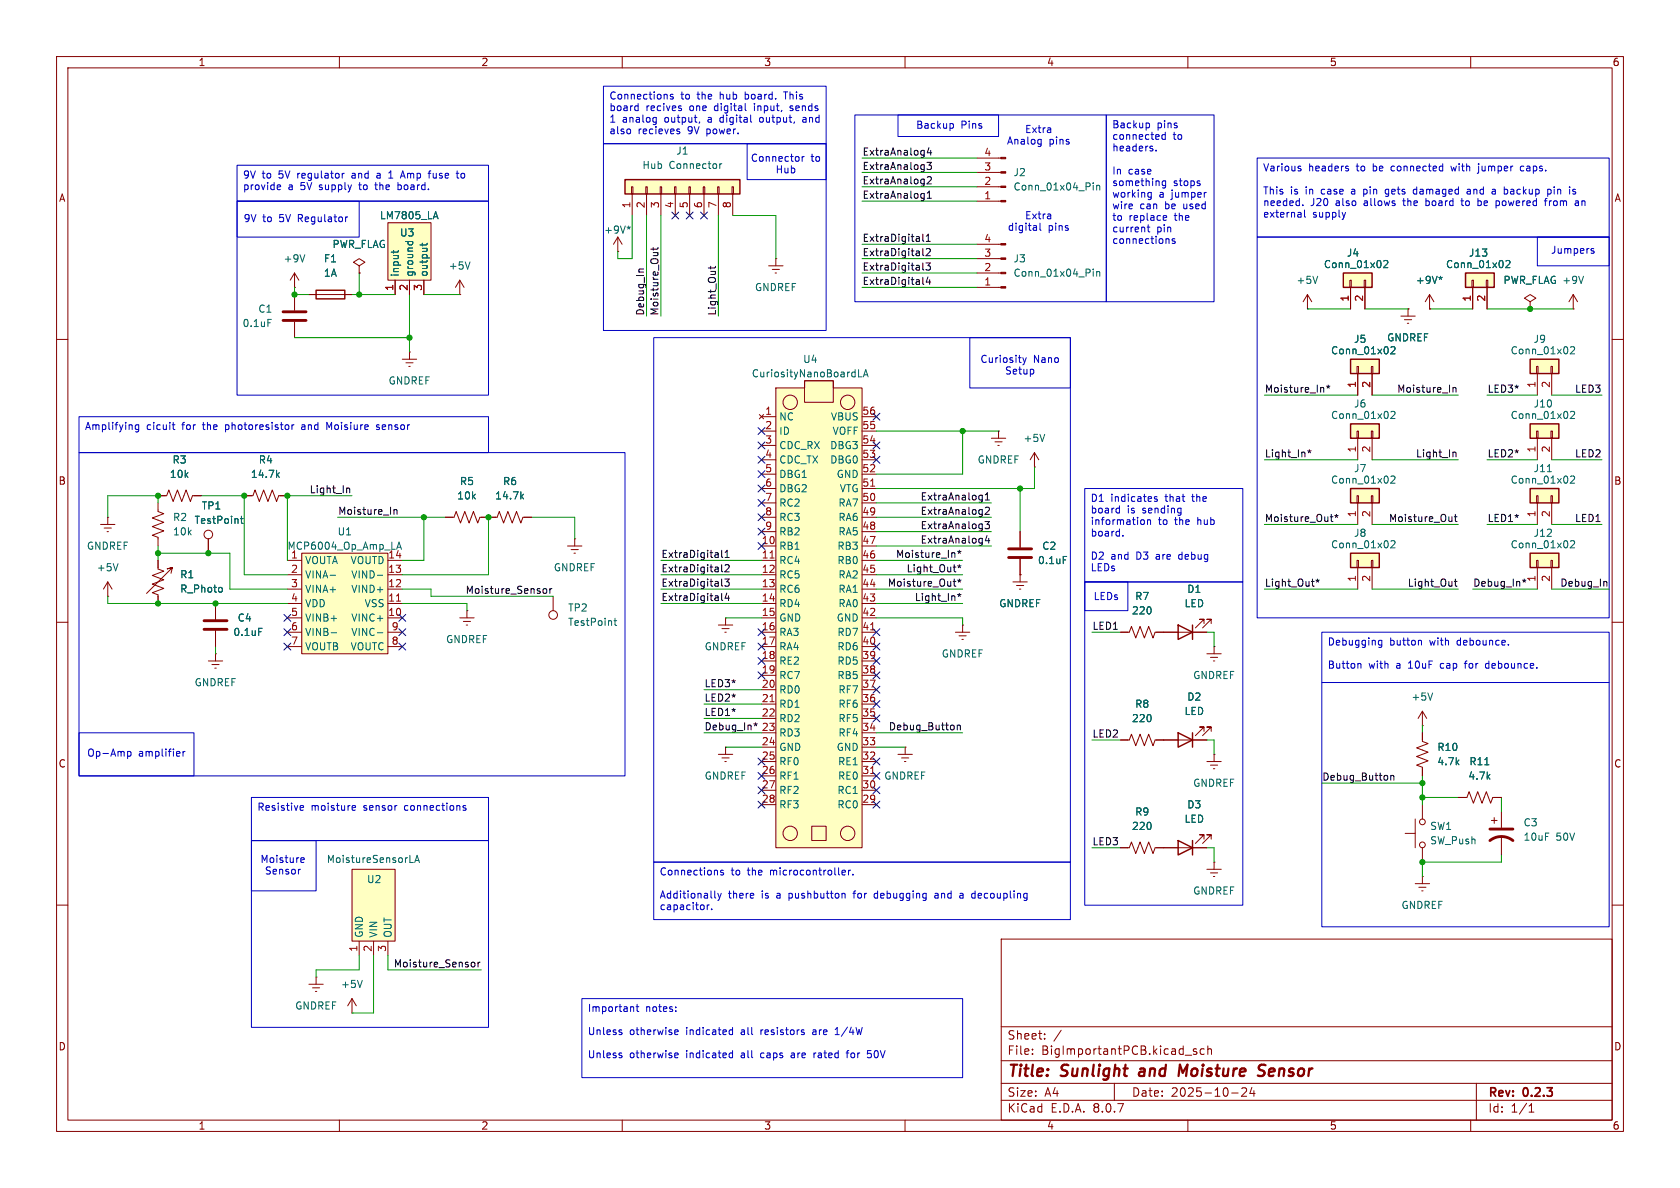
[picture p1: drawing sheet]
<svg xmlns="http://www.w3.org/2000/svg" width="297mm" height="210mm" viewBox="0 0 297 210" stroke-linecap="round" stroke-linejoin="round" font-family="sans-serif">
<defs><g id="words">
<g font-size="2.8" fill="#840000">
<text x="178" y="190.9">Title:</text>
<text x="187.7" y="190.9">Sunlight</text>
<text x="202.3" y="190.9">and</text>
<text x="210" y="190.9">Moisture</text>
<text x="224.9" y="190.9">Sensor</text>
</g>
<g font-size="2.1" fill="#840000">
<text x="178" y="184">Sheet:</text>
<text x="178" y="186.7">File:</text>
<text x="184.1" y="186.7">BigImportantPCB.kicad_sch</text>
<text x="178" y="196.9">KiCad</text>
<text x="178" y="194.1">Size:</text>
<text x="184.7" y="194.1">A4</text>
<text x="185.7" y="196.9">E.D.A.</text>
<text x="193.3" y="196.9">8.0.7</text>
<text x="200" y="194.1">Date:</text>
<text x="207" y="194.1">2025-10-24</text>
<text x="263" y="194.3">Rev:</text>
<text x="263" y="196.9">Id:</text>
<text x="267.1" y="196.9">1/1</text>
<text x="269.4" y="194.3">0.2.3</text>
</g>
<g font-size="1.8" fill="#840000">
<text x="35" y="11.9">1</text>
<text x="85" y="11.9">2</text>
<text x="135" y="11.9">3</text>
<text x="185" y="11.9">4</text>
<text x="235" y="11.9">5</text>
<text x="285" y="11.9">6</text>
<text x="10.3" y="35.9">A</text>
<text x="285.3" y="35.9">A</text>
<text x="10.3" y="85.9">B</text>
<text x="285.3" y="85.9">B</text>
<text x="10.3" y="135.9">C</text>
<text x="285.3" y="135.9">C</text>
<text x="10.3" y="185.9">D</text>
<text x="285.3" y="185.9">D</text>
<text x="35" y="199.9">1</text>
<text x="85" y="199.9">2</text>
<text x="135" y="199.9">3</text>
<text x="185" y="199.9">4</text>
<text x="235" y="199.9">5</text>
<text x="285" y="199.9">6</text>
</g>
<g font-size="1.8" fill="#0000c2">
<text x="107.6" y="17.9">Connections</text>
<text x="120.4" y="17.9">to</text>
<text x="123.4" y="17.9">the</text>
<text x="127.5" y="17.9">hub</text>
<text x="132.2" y="17.9">board.</text>
<text x="139.3" y="17.9">This</text>
<text x="107.6" y="20">board</text>
<text x="107.6" y="22">1</text>
<text x="110" y="22">analog</text>
<text x="114.2" y="20">recives</text>
<text x="117.6" y="22">output,</text>
<text x="122" y="20">one</text>
<text x="125.4" y="22">a</text>
<text x="126.6" y="20">digital</text>
<text x="127.7" y="22">digital</text>
<text x="133.8" y="20">input,</text>
<text x="135" y="22">output,</text>
<text x="140.3" y="20">sends</text>
<text x="142.8" y="22">and</text>
<text x="161.9" y="23">Backup</text>
<text x="169.9" y="23">Pins</text>
<text x="181.1" y="23.7">Extra</text>
<text x="196.5" y="23">Backup</text>
<text x="204.5" y="23">pins</text>
<text x="107.6" y="24.1">also</text>
<text x="112.8" y="24.1">recieves</text>
<text x="121.7" y="24.1">9V</text>
<text x="125.2" y="24.1">power.</text>
<text x="132.6" y="28.8">Connector</text>
<text x="143.4" y="28.8">to</text>
<text x="177.9" y="25.8">Analog</text>
<text x="185.4" y="25.8">pins</text>
<text x="196.5" y="25">connected</text>
<text x="196.5" y="27.1">headers.</text>
<text x="207.4" y="25">to</text>
<text x="42.9" y="31.9">9V</text>
<text x="42.9" y="33.9">provide</text>
<text x="46.3" y="31.9">to</text>
<text x="49.4" y="31.9">5V</text>
<text x="50.9" y="33.9">a</text>
<text x="52.8" y="31.9">regulator</text>
<text x="53.2" y="33.9">5V</text>
<text x="56.7" y="33.9">supply</text>
<text x="62.7" y="31.9">and</text>
<text x="64" y="33.9">to</text>
<text x="67" y="33.9">the</text>
<text x="67.3" y="31.9">a</text>
<text x="71.2" y="33.9">board.</text>
<text x="72" y="31.9">Amp</text>
<text x="77.1" y="31.9">fuse</text>
<text x="82.2" y="31.9">to</text>
<text x="137" y="30.8">Hub</text>
<text x="196.5" y="31.2">In</text>
<text x="196.5" y="33.2">something</text>
<text x="196.5" y="35.3">working</text>
<text x="199.5" y="31.2">case</text>
<text x="204.9" y="35.3">a</text>
<text x="207.2" y="35.3">jumper</text>
<text x="207.4" y="33.2">stops</text>
<text x="223.2" y="30.6">Various</text>
<text x="223.2" y="34.7">This</text>
<text x="228.1" y="34.7">is</text>
<text x="230.9" y="34.7">in</text>
<text x="231.3" y="30.6">headers</text>
<text x="233.9" y="34.7">case</text>
<text x="239.4" y="34.7">a</text>
<text x="239.9" y="30.6">to</text>
<text x="241.7" y="34.7">pin</text>
<text x="243" y="30.6">be</text>
<text x="245.8" y="34.7">gets</text>
<text x="246.4" y="30.6">connected</text>
<text x="250.9" y="34.7">damaged</text>
<text x="257.2" y="30.6">with</text>
<text x="260.6" y="34.7">and</text>
<text x="262.2" y="30.6">jumper</text>
<text x="265.2" y="34.7">a</text>
<text x="267.6" y="34.7">backup</text>
<text x="269.9" y="30.6">caps.</text>
<text x="275.5" y="34.7">pin</text>
<text x="43" y="39.5">9V</text>
<text x="46.4" y="39.5">to</text>
<text x="49.5" y="39.5">5V</text>
<text x="53" y="39.5">Regulator</text>
<text x="178.1" y="41">digital</text>
<text x="181.1" y="39">Extra</text>
<text x="185.3" y="41">pins</text>
<text x="196.5" y="37.3">wire</text>
<text x="196.5" y="39.4">to</text>
<text x="196.5" y="41.4">current</text>
<text x="199.6" y="39.4">replace</text>
<text x="201.5" y="37.3">can</text>
<text x="204.5" y="41.4">pin</text>
<text x="206.1" y="37.3">be</text>
<text x="207.8" y="39.4">the</text>
<text x="209.5" y="37.3">used</text>
<text x="223.2" y="36.8">needed.</text>
<text x="223.2" y="38.8">external</text>
<text x="231.7" y="36.8">J20</text>
<text x="232.1" y="38.8">supply</text>
<text x="236.2" y="36.8">also</text>
<text x="241.4" y="36.8">allows</text>
<text x="248.6" y="36.8">the</text>
<text x="252.7" y="36.8">board</text>
<text x="259.3" y="36.8">to</text>
<text x="262.3" y="36.8">be</text>
<text x="265.7" y="36.8">powered</text>
<text x="274.6" y="36.8">from</text>
<text x="280.1" y="36.8">an</text>
<text x="196.5" y="43.4">connections</text>
<text x="274.1" y="45.1">Jumpers</text>
<text x="173.2" y="64.4">Curiosity</text>
<text x="182.7" y="64.4">Nano</text>
<text x="177.6" y="66.4">Setup</text>
<text x="14.9" y="76.3">Amplifying</text>
<text x="25.9" y="76.3">cicuit</text>
<text x="32.3" y="76.3">for</text>
<text x="36.2" y="76.3">the</text>
<text x="40.3" y="76.3">photoresistor</text>
<text x="54" y="76.3">and</text>
<text x="58.6" y="76.3">Moisiure</text>
<text x="67.6" y="76.3">sensor</text>
<text x="192.7" y="89">D1</text>
<text x="196.4" y="89">indicates</text>
<text x="206.1" y="89">that</text>
<text x="211.1" y="89">the</text>
<text x="192.7" y="91.1">board</text>
<text x="192.7" y="93.1">information</text>
<text x="192.7" y="95.2">board.</text>
<text x="199.3" y="91.1">is</text>
<text x="202.1" y="91.1">sending</text>
<text x="204.8" y="93.1">to</text>
<text x="207.8" y="93.1">the</text>
<text x="212" y="93.1">hub</text>
<text x="192.7" y="99.3">D2</text>
<text x="192.7" y="101.3">LEDs</text>
<text x="196.4" y="99.3">and</text>
<text x="201" y="99.3">D3</text>
<text x="204.6" y="99.3">are</text>
<text x="208.8" y="99.3">debug</text>
<text x="193.2" y="106.3">LEDs</text>
<text x="234.6" y="114.4">Debugging</text>
<text x="234.6" y="118.5">Button</text>
<text x="242" y="118.5">with</text>
<text x="245.7" y="114.4">button</text>
<text x="247" y="118.5">a</text>
<text x="249.3" y="118.5">10uF</text>
<text x="252.9" y="114.4">with</text>
<text x="255.1" y="118.5">cap</text>
<text x="257.9" y="114.4">debounce.</text>
<text x="259.7" y="118.5">for</text>
<text x="263.5" y="118.5">debounce.</text>
<text x="15.3" y="134">Op-Amp</text>
<text x="24.5" y="134">amplifier</text>
<text x="45.4" y="143.6">Resistive</text>
<text x="55" y="143.6">moisture</text>
<text x="64.4" y="143.6">sensor</text>
<text x="71.8" y="143.6">connections</text>
<text x="45.9" y="152.8">Moisture</text>
<text x="46.7" y="154.8">Sensor</text>
<text x="116.5" y="155.1">Connections</text>
<text x="129.2" y="155.1">to</text>
<text x="132.3" y="155.1">the</text>
<text x="136.4" y="155.1">microcontroller.</text>
<text x="116.5" y="159.2">Additionally</text>
<text x="116.5" y="161.2">capacitor.</text>
<text x="128.8" y="159.2">there</text>
<text x="134.8" y="159.2">is</text>
<text x="137.6" y="159.2">a</text>
<text x="139.9" y="159.2">pushbutton</text>
<text x="151.6" y="159.2">for</text>
<text x="155.4" y="159.2">debugging</text>
<text x="166.3" y="159.2">and</text>
<text x="170.9" y="159.2">a</text>
<text x="173.3" y="159.2">decoupling</text>
<text x="103.8" y="179.2">Important</text>
<text x="114.1" y="179.2">notes:</text>
<text x="103.8" y="183.3">Unless</text>
<text x="111.3" y="183.3">otherwise</text>
<text x="121.4" y="183.3">indicated</text>
<text x="131.3" y="183.3">all</text>
<text x="134.9" y="183.3">resistors</text>
<text x="144.3" y="183.3">are</text>
<text x="148.5" y="183.3">1/4W</text>
<text x="103.8" y="187.4">Unless</text>
<text x="111.3" y="187.4">otherwise</text>
<text x="121.4" y="187.4">indicated</text>
<text x="131.3" y="187.4">all</text>
<text x="134.9" y="187.4">caps</text>
<text x="140.5" y="187.4">are</text>
<text x="144.7" y="187.4">rated</text>
<text x="150.8" y="187.4">for</text>
<text x="154.6" y="187.4">50V</text>
</g>
<g font-size="1.8" fill="#006464">
<text x="119.5" y="27.5">J1</text>
<text x="113.5" y="30.1">Hub</text>
<text x="118.3" y="30.1">Connector</text>
<text x="179.1" y="31.3">J2</text>
<text x="179.1" y="33.9">Conn_01x04_Pin</text>
<text x="67.1" y="39">LM7805_LA</text>
<text x="106.7" y="41.5">+9V*</text>
<text x="50" y="46.6">+9V</text>
<text x="57.2" y="46.6">F1</text>
<text x="58.7" y="44">PWR_FLAG</text>
<text x="70.6" y="42">U3</text>
<text x="79.2" y="47.9">+5V</text>
<text x="179.1" y="46.6">J3</text>
<text x="233.9" y="47.6">Conn_01x02</text>
<text x="238" y="45.6">J4</text>
<text x="255.5" y="47.6">Conn_01x02</text>
<text x="259.6" y="45.6">J13</text>
<text x="57.2" y="49.1">1A</text>
<text x="70.7" y="49" transform="rotate(-90 70.7 49)">input</text>
<text x="73.3" y="49" transform="rotate(-90 73.3 49)">ground</text>
<text x="75.8" y="49" transform="rotate(-90 75.8 49)">output</text>
<text x="133.4" y="51.7">GNDREF</text>
<text x="179.1" y="49.1">Conn_01x04_Pin</text>
<text x="229.1" y="50.4">+5V</text>
<text x="250.2" y="50.4">+9V*</text>
<text x="265.7" y="50.4">PWR_FLAG +9V</text>
<text x="265.7" y="50.4">PWR_FLAG</text>
<text x="42.8" y="58">0.1uF</text>
<text x="45.6" y="55.5">C1</text>
<text x="141.9" y="64.4">U4</text>
<text x="235.2" y="62.8">Conn_01x02</text>
<text x="239.3" y="60.8">J5</text>
<text x="245.1" y="60.6">GNDREF</text>
<text x="267" y="62.8">Conn_01x02</text>
<text x="271" y="60.8">J9</text>
<text x="68.6" y="68.2">GNDREF</text>
<text x="132.8" y="66.9">CuriosityNanoBoardLA</text>
<text x="137.7" y="74.5">NC</text>
<text x="137.7" y="77.1">ID</text>
<text x="146.8" y="74.5">VBUS</text>
<text x="147.1" y="77.1">VOFF</text>
<text x="235.2" y="74.3">Conn_01x02</text>
<text x="239.3" y="72.2">J6</text>
<text x="267" y="74.3">Conn_01x02</text>
<text x="271" y="72.2">J10</text>
<text x="30.4" y="82.1">R3</text>
<text x="45.6" y="82.1">R4</text>
<text x="137.7" y="79.6">CDC_RX</text>
<text x="137.7" y="82.1">CDC_TX</text>
<text x="146.7" y="82.1">DBG0</text>
<text x="146.7" y="79.6">DBG3</text>
<text x="172.7" y="82.1">GNDREF</text>
<text x="180.8" y="78.3">+5V</text>
<text x="239.3" y="83.7">J7</text>
<text x="271" y="83.7">J11</text>
<text x="29.9" y="84.7">10k</text>
<text x="44.3" y="84.7">14.7k</text>
<text x="80.7" y="88.5">10k</text>
<text x="81.2" y="86">R5</text>
<text x="87.4" y="88.5">14.7k</text>
<text x="88.8" y="86">R6</text>
<text x="137.7" y="84.7">DBG1</text>
<text x="137.7" y="87.2">DBG2</text>
<text x="137.7" y="89.8">RC2</text>
<text x="147.8" y="84.7">GND</text>
<text x="148.1" y="89.8">RA7</text>
<text x="148.4" y="87.2">VTG</text>
<text x="235.2" y="85.7">Conn_01x02</text>
<text x="267" y="85.7">Conn_01x02</text>
<text x="30.5" y="92.3">R2</text>
<text x="30.5" y="94.8">10k</text>
<text x="34.3" y="92.8">TestPoint</text>
<text x="35.6" y="90.3">TP1</text>
<text x="59.6" y="94.8">U1</text>
<text x="137.7" y="92.3">RC3</text>
<text x="137.7" y="94.8">RB2</text>
<text x="148.1" y="94.8">RA5</text>
<text x="148.1" y="92.3">RA6</text>
<text x="239.3" y="95.1">J8</text>
<text x="271" y="95.1">J12</text>
<text x="15.3" y="97.4">GNDREF</text>
<text x="17" y="101.2">+5V</text>
<text x="50.7" y="97.4">MCP6004_Op_Amp_LA</text>
<text x="53.8" y="99.9">VOUTA</text>
<text x="61.9" y="99.9">VOUTD</text>
<text x="68.5" y="98.8">14</text>
<text x="97.8" y="101.2">GNDREF</text>
<text x="137.7" y="97.4">RB1</text>
<text x="137.7" y="99.9">RC4</text>
<text x="147.9" y="99.9">RB0</text>
<text x="147.9" y="97.4">RB3</text>
<text x="183.4" y="99.9">0.1uF</text>
<text x="184.2" y="97.4">C2</text>
<text x="235.2" y="97.1">Conn_01x02</text>
<text x="267" y="97.1">Conn_01x02</text>
<text x="31.8" y="102.4">R1</text>
<text x="31.8" y="105">R_Photo</text>
<text x="53.8" y="102.5">VINA-</text>
<text x="53.8" y="105">VINA+</text>
<text x="53.8" y="107.5">VDD</text>
<text x="62" y="105">VIND+</text>
<text x="62" y="102.5">VIND-</text>
<text x="64.4" y="107.5">VSS</text>
<text x="137.7" y="102.5">RC5</text>
<text x="137.7" y="105">RC6</text>
<text x="137.7" y="107.5">RD4</text>
<text x="148.1" y="107.5">RA0</text>
<text x="148.1" y="105">RA1</text>
<text x="148.1" y="102.5">RA2</text>
<text x="176.5" y="107.5">GNDREF</text>
<text x="200.6" y="106.3">R7</text>
<text x="209.3" y="107.5">LED</text>
<text x="209.8" y="105">D1</text>
<text x="41.2" y="112.6">0.1uF</text>
<text x="41.9" y="110.1">C4</text>
<text x="53.8" y="110.1">VINB+</text>
<text x="53.8" y="112.6">VINB-</text>
<text x="62" y="110.1">VINC+</text>
<text x="62" y="112.6">VINC-</text>
<text x="78.8" y="113.9">GNDREF</text>
<text x="100.3" y="108.3">TP2</text>
<text x="100.3" y="110.8">TestPoint</text>
<text x="137.7" y="110.1">GND</text>
<text x="137.7" y="112.6">RA3</text>
<text x="147.8" y="110.1">GND</text>
<text x="147.9" y="112.6">RD7</text>
<text x="200" y="108.8">220</text>
<text x="53.8" y="115.2">VOUTB</text>
<text x="61.9" y="115.2">VOUTC</text>
<text x="124.5" y="115.2">GNDREF</text>
<text x="137.7" y="115.2">RA4</text>
<text x="137.7" y="117.7">RE2</text>
<text x="147.9" y="117.7">RD5</text>
<text x="147.9" y="115.2">RD6</text>
<text x="166.4" y="116.4">GNDREF</text>
<text x="34.3" y="121.5">GNDREF</text>
<text x="137.7" y="120.2">RC7</text>
<text x="137.7" y="122.8">RD0</text>
<text x="137.7" y="125.3">RD1</text>
<text x="147.9" y="120.2">RB5</text>
<text x="148.1" y="125.3">RF6</text>
<text x="148.1" y="122.8">RF7</text>
<text x="200.6" y="125.3">R8</text>
<text x="209.8" y="124.1">D2</text>
<text x="210.8" y="120.2">GNDREF</text>
<text x="249.4" y="124.1">+5V</text>
<text x="137.7" y="127.9">RD2</text>
<text x="137.7" y="130.4">RD3</text>
<text x="148.1" y="130.4">RF4</text>
<text x="148.1" y="127.9">RF5</text>
<text x="200" y="127.9">220</text>
<text x="209.3" y="126.6">LED</text>
<text x="137.7" y="132.9">GND</text>
<text x="137.7" y="135.5">RF0</text>
<text x="147.8" y="132.9">GND</text>
<text x="148.1" y="135.5">RE1</text>
<text x="254" y="135.5">4.7k</text>
<text x="254" y="132.9">R10</text>
<text x="259.7" y="135.5">R11</text>
<text x="124.5" y="138">GNDREF</text>
<text x="137.7" y="138">RF1</text>
<text x="137.7" y="140.6">RF2</text>
<text x="137.7" y="143.1">RF3</text>
<text x="147.9" y="143.1">RC0</text>
<text x="147.9" y="140.6">RC1</text>
<text x="148.1" y="138">RE0</text>
<text x="156.2" y="138">GNDREF</text>
<text x="209.8" y="143.1">D3</text>
<text x="210.8" y="139.3">GNDREF</text>
<text x="259.5" y="138">4.7k</text>
<text x="200" y="146.9">220</text>
<text x="200.6" y="144.4">R9</text>
<text x="209.3" y="145.6">LED</text>
<text x="252.7" y="146.9">SW1</text>
<text x="252.7" y="149.5">SW_Push</text>
<text x="269.2" y="146.3">C3</text>
<text x="269.2" y="148.8">10uF</text>
<text x="275.1" y="148.8">50V</text>
<text x="57.7" y="152.8">MoistureSensorLA</text>
<text x="64.8" y="156.3">U2</text>
<text x="210.8" y="158.3">GNDREF</text>
<text x="247.7" y="160.9">GNDREF</text>
<text x="64.4" y="165.9" transform="rotate(-90 64.4 165.9)">GND</text>
<text x="66.9" y="165.9" transform="rotate(-90 66.9 165.9)">VIN</text>
<text x="69.4" y="165.9" transform="rotate(-90 69.4 165.9)">OUT</text>
<text x="52.1" y="178.7">GNDREF</text>
<text x="60.2" y="174.9">+5V</text>
</g>
<g font-size="1.8" fill="#0f0f0f">
<text x="152.4" y="27.6">ExtraAnalog4</text>
<text x="152.4" y="30.1">ExtraAnalog3</text>
<text x="152.4" y="32.7">ExtraAnalog2</text>
<text x="152.4" y="35.2">ExtraAnalog1</text>
<text x="152.4" y="45.4">ExtraDigital2</text>
<text x="152.4" y="47.9">ExtraDigital3</text>
<text x="152.4" y="42.8">ExtraDigital1</text>
<text x="152.4" y="50.5">ExtraDigital4</text>
<text x="114" y="55.9" transform="rotate(-90 114 55.9)">Debug_In</text>
<text x="116.5" y="55.9" transform="rotate(-90 116.5 55.9)">Moisture_Out</text>
<text x="126.7" y="55.9" transform="rotate(-90 126.7 55.9)">Light_Out</text>
<text x="223.5" y="69.5">Moisture_In*</text>
<text x="246.9" y="69.5">Moisture_In</text>
<text x="262.9" y="69.5">LED3*</text>
<text x="278.4" y="69.5">LED3</text>
<text x="223.5" y="80.9">Light_In*</text>
<text x="250.2" y="80.9">Light_In</text>
<text x="262.9" y="80.9">LED2*</text>
<text x="278.4" y="80.9">LED2</text>
<text x="54.6" y="87.3">Light_In</text>
<text x="162.7" y="88.6">ExtraAnalog1</text>
<text x="59.7" y="91.1">Moisture_In</text>
<text x="162.7" y="91.1">ExtraAnalog2</text>
<text x="162.7" y="93.6">ExtraAnalog3</text>
<text x="223.5" y="92.4">Moisture_Out*</text>
<text x="245.5" y="92.4">Moisture_Out</text>
<text x="262.9" y="92.4">LED1*</text>
<text x="278.4" y="92.4">LED1</text>
<text x="116.8" y="101.3">ExtraDigital2</text>
<text x="116.8" y="98.7">ExtraDigital1</text>
<text x="158.3" y="98.7">Moisture_In*</text>
<text x="160.2" y="101.3">Light_Out*</text>
<text x="162.7" y="96.2">ExtraAnalog4</text>
<text x="82.2" y="105.1">Moisture_Sensor</text>
<text x="116.8" y="106.3">ExtraDigital4</text>
<text x="116.8" y="103.8">ExtraDigital3</text>
<text x="156.9" y="103.8">Moisture_Out*</text>
<text x="161.6" y="106.3">Light_In*</text>
<text x="223.5" y="103.8">Light_Out*</text>
<text x="248.8" y="103.8">Light_Out</text>
<text x="260.3" y="103.8">Debug_In*</text>
<text x="275.7" y="103.8">Debug_In</text>
<text x="193" y="111.4">LED1</text>
<text x="124.5" y="121.6">LED3*</text>
<text x="124.5" y="124.1">LED2*</text>
<text x="124.5" y="126.7">LED1*</text>
<text x="124.5" y="129.2">Debug_In*</text>
<text x="157" y="129.2">Debug_Button</text>
<text x="193" y="130.5">LED2</text>
<text x="233.7" y="138.1">Debug_Button</text>
<text x="193" y="149.5">LED3</text>
<text x="69.5" y="171.1">Moisture_Sensor</text>
</g>
<g font-size="1.8" fill="#a90000">
<text x="173.9" y="27.7">4</text>
<text x="173.9" y="35.3">1</text>
<text x="173.9" y="32.8">2</text>
<text x="173.9" y="30.2">3</text>
<text x="111.5" y="36.9" transform="rotate(-90 111.5 36.9)">1</text>
<text x="114" y="36.9" transform="rotate(-90 114 36.9)">2</text>
<text x="116.6" y="36.9" transform="rotate(-90 116.6 36.9)">3</text>
<text x="119.1" y="36.9" transform="rotate(-90 119.1 36.9)">4</text>
<text x="121.7" y="36.9" transform="rotate(-90 121.7 36.9)">5</text>
<text x="124.2" y="36.9" transform="rotate(-90 124.2 36.9)">6</text>
<text x="126.7" y="36.9" transform="rotate(-90 126.7 36.9)">7</text>
<text x="129.3" y="36.9" transform="rotate(-90 129.3 36.9)">8</text>
<text x="173.9" y="45.5">3</text>
<text x="173.9" y="42.9">4</text>
<text x="69.6" y="51.5" transform="rotate(-90 69.6 51.5)">1</text>
<text x="72.1" y="51.5" transform="rotate(-90 72.1 51.5)">2</text>
<text x="74.7" y="51.5" transform="rotate(-90 74.7 51.5)">3</text>
<text x="173.9" y="50.5">1</text>
<text x="173.9" y="48">2</text>
<text x="238.5" y="53.4" transform="rotate(-90 238.5 53.4)">1</text>
<text x="241" y="53.4" transform="rotate(-90 241 53.4)">2</text>
<text x="260.1" y="53.4" transform="rotate(-90 260.1 53.4)">1</text>
<text x="262.6" y="53.4" transform="rotate(-90 262.6 53.4)">2</text>
<text x="239.8" y="68.7" transform="rotate(-90 239.8 68.7)">1</text>
<text x="242.3" y="68.7" transform="rotate(-90 242.3 68.7)">2</text>
<text x="271.5" y="68.7" transform="rotate(-90 271.5 68.7)">1</text>
<text x="274.1" y="68.7" transform="rotate(-90 274.1 68.7)">2</text>
<text x="135.2" y="73.4">1</text>
<text x="135.2" y="75.9">2</text>
<text x="152.4" y="75.9">55</text>
<text x="152.4" y="73.4">56</text>
<text x="135.2" y="78.5">3</text>
<text x="135.2" y="81">4</text>
<text x="135.2" y="83.6">5</text>
<text x="152.4" y="83.6">52</text>
<text x="152.4" y="81">53</text>
<text x="152.4" y="78.5">54</text>
<text x="239.8" y="80.1" transform="rotate(-90 239.8 80.1)">1</text>
<text x="242.3" y="80.1" transform="rotate(-90 242.3 80.1)">2</text>
<text x="271.5" y="80.1" transform="rotate(-90 271.5 80.1)">1</text>
<text x="274.1" y="80.1" transform="rotate(-90 274.1 80.1)">2</text>
<text x="135.2" y="86.1">6</text>
<text x="135.2" y="88.6">7</text>
<text x="152.4" y="88.6">50</text>
<text x="152.4" y="86.1">51</text>
<text x="135.2" y="91.2">8</text>
<text x="135.2" y="93.7">9</text>
<text x="152.4" y="93.7">48</text>
<text x="152.4" y="91.2">49</text>
<text x="239.8" y="91.5" transform="rotate(-90 239.8 91.5)">1</text>
<text x="242.3" y="91.5" transform="rotate(-90 242.3 91.5)">2</text>
<text x="271.5" y="91.5" transform="rotate(-90 271.5 91.5)">1</text>
<text x="274.1" y="91.5" transform="rotate(-90 274.1 91.5)">2</text>
<text x="51.4" y="98.8">1</text>
<text x="51.4" y="101.3">2</text>
<text x="68.5" y="101.3">13</text>
<text x="134.6" y="96.3">10</text>
<text x="134.6" y="98.8">11</text>
<text x="134.6" y="101.3">12</text>
<text x="152.4" y="101.3">45</text>
<text x="152.4" y="98.8">46</text>
<text x="152.4" y="96.3">47</text>
<text x="51.4" y="103.9">3</text>
<text x="51.4" y="106.4">4</text>
<text x="68.5" y="106.4">11</text>
<text x="68.5" y="103.9">12</text>
<text x="134.6" y="103.9">13</text>
<text x="134.6" y="106.4">14</text>
<text x="152.4" y="106.4">43</text>
<text x="152.4" y="103.9">44</text>
<text x="239.8" y="102.9" transform="rotate(-90 239.8 102.9)">1</text>
<text x="242.3" y="102.9" transform="rotate(-90 242.3 102.9)">2</text>
<text x="271.5" y="102.9" transform="rotate(-90 271.5 102.9)">1</text>
<text x="274.1" y="102.9" transform="rotate(-90 274.1 102.9)">2</text>
<text x="51.4" y="109">5</text>
<text x="51.4" y="111.5">6</text>
<text x="68.5" y="109">10</text>
<text x="69.1" y="111.5">9</text>
<text x="134.6" y="109">15</text>
<text x="134.6" y="111.5">16</text>
<text x="152.4" y="111.5">41</text>
<text x="152.4" y="109">42</text>
<text x="51.4" y="114">7</text>
<text x="69.1" y="114">8</text>
<text x="134.6" y="114">17</text>
<text x="134.6" y="116.6">18</text>
<text x="134.6" y="119.1">19</text>
<text x="152.4" y="119.1">38</text>
<text x="152.4" y="116.6">39</text>
<text x="152.4" y="114">40</text>
<text x="134.6" y="121.7">20</text>
<text x="134.6" y="124.2">21</text>
<text x="152.4" y="124.2">36</text>
<text x="152.4" y="121.7">37</text>
<text x="134.6" y="126.7">22</text>
<text x="134.6" y="129.3">23</text>
<text x="134.6" y="131.8">24</text>
<text x="152.4" y="131.8">33</text>
<text x="152.4" y="129.3">34</text>
<text x="152.4" y="126.7">35</text>
<text x="134.6" y="134.4">25</text>
<text x="134.6" y="136.9">26</text>
<text x="152.4" y="136.9">31</text>
<text x="152.4" y="134.4">32</text>
<text x="134.6" y="139.4">27</text>
<text x="134.6" y="142">28</text>
<text x="152.4" y="142">29</text>
<text x="152.4" y="139.4">30</text>
<text x="63.2" y="168.3" transform="rotate(-90 63.2 168.3)">1</text>
<text x="65.8" y="168.3" transform="rotate(-90 65.8 168.3)">2</text>
<text x="68.3" y="168.3" transform="rotate(-90 68.3 168.3)">3</text>
</g>
</g></defs>
<g fill="none" stroke="#840000" stroke-width=".18">
<path d="M10 10h277v190h-277zM12 12h273v186h-273zM60 10v2M110 10v2M160 10v2M210 10v2M260 10v2M278.1 54.6h.1M278.1 52.1l-.7 1.2M278.1 52.1v2.5M278.1 52.1l.8 1.2M10 60h2"/>
<path d="M285 60h2M36.8 95.3v2.5M10 110h2M97.8 105.4v2.6M285 110h2M10 160h2M177 166h108v32h-108zM285 160h2M60 198v2M110 198v2M160 198v2M177 194.5h108"/>
<path d="M177 191.5h108M177 187.5h108M177 181.5h108M182.5 186.3v.1M182.5 185.5v.1M184.7 183.6v.1M184.7 182.8v.1M187.6 182.1l-1.3 2M197 191.5v3M210 198v2M211.5 185.5l-.3-.1-.2 .2v.2l.5 .2v.3h-.5M212.9 185.5l-.4-.1-.3 .3v.4l.1 .2h.6"/>
<path d="M213.5 185.5l.2-.1 .4 .1 .1 .9M213.5 184.9v1.5M217.7 193.2h1.2M219.5 192.4l.6-.1 .2 .1 .1 .3-.9 1.1h.9M221.3 192.2l-.3 1.1h.9M221.7 192.8v1M260 198v2M261 191.5v6.5M270.3 196.6h.9M270.3 195.5l.4-.4v1.5"/>
<circle cx="36.8" cy="94.5" r=".76"/>
<circle cx="97.8" cy="108.7" r=".76"/>
</g>
<path d="M201.5 189.5l-.2 .4 .3 .3M209.9 188.2l-.8 1.4-.5-1.4-.3 2M222.7 189.1l.5 .2a.49 .49 0 0 1 .4 .5 .49 .49 0 0 1-.5 .4h-.5M223.7 188.3a.85 .85 0 0 0-1 .1" fill="none" stroke="#840000" stroke-width=".4"/>
<path d="M279.9 48.8l-.4 1.3M42.5 91.7h.5M42.7 91.3v1l.3 .2M108.5 109.7h.5M108.7 109.3v1.1l.3 .2" fill="none" stroke="#006464" stroke-width=".18"/>
<path d="M62.2 153.7h7.6v12.7h-7.6z" fill="#ffffc2"/>
<g fill="none" stroke="#840000" stroke-width=".18">
<path d="M205.7 111.8h7.7M212.9 110.2v-.7h-.8h.8l-1.6 1.5M213.4 115.6h2.5M214 116.2h1.3M214.1 110.2v-.7h-.7h.7l-1.5 1.5M214.5 116.8h.3M214.6 114.3h.1M214.6 114.3v1.3M251.5 129.5v1.6l1 .3-2.1 .8 2.1 .8-2.1 .7 2.1 .8-2.1 .8 1.1 .3v1.6M62.2 153.7h7.6v12.7h-7.6zM248.4 147.3h1.8M250.2 156.2h2.5"/>
<path d="M250.2 144.8v5.1M250.8 156.8h1.3M251.3 157.5h.3M251.5 154.9h.1M251.5 142.2v2.6M251.5 149.9v2.5M251.5 154.9v1.3M54.6 174h2.5M55.2 174.6h1.3M55.8 175.3h.2M55.9 172.7h.1M55.9 172.7v1.3"/>
<path d="M62.2 179.1h.1M62.2 176.5l-.7 1.3M62.2 176.5v2.6M62.2 176.5l.8 1.3M63.5 166.4v2.5M66 166.4v2.5M68.6 166.4v2.5"/>
<circle cx="251.5" cy="149.4" r=".51"/>
<circle cx="251.5" cy="145.3" r=".51"/>
</g>
<path d="M72.5 152.5h.6M73.3 152.5l.4-1.3 .5 1.3M73.4 152.1h.6M64 173.3l-.4 1.3" fill="none" stroke="#006464" stroke-width=".18"/>
<path d="M208.3 110.5l2.5 1.3-2.5 1.2zM210.8 110.5v2.5" fill="none" stroke="#840000" stroke-width=".25"/>
<path d="M53.3 97.8h15.3v17.8h-15.3z" fill="#ffffc2"/>
<g fill="none" stroke="#840000" stroke-width=".18">
<path d="M50.8 99.1h2.5M53.3 97.8h15.3v17.8h-15.3zM68.6 99.1h2.5M50.8 109.2h2.5M50.8 106.7h2.5M50.8 104.1h2.5M50.8 101.6h2.5M50.8 111.8h2.5M50.8 114.3h2.5M68.6 109.2h2.5M68.6 106.7h2.5M68.6 104.1h2.5"/>
<path d="M68.6 101.6h2.5M68.6 111.8h2.5M68.6 114.3h2.5"/>
</g>
<path d="M70.1 106.3h.7" fill="none" stroke="#a90000" stroke-width=".18"/>
<path d="M70.1 97.1l.4-1.3 .5 1.3M70.2 96.7h.6M58.4 101.7h.9M58.5 111.9h1M66.7 101.7h1M66.7 111.9h1" fill="none" stroke="#006464" stroke-width=".18"/>
<path d="M259.1 48.3h5.1v2.5h-5.1z" fill="#ffffc2"/>
<path d="M260.2 49.5h.3v1.3h-.3zM260.3 50.8v3.8M262.8 49.5h.2v1.3h-.2zM262.9 50.8v3.8" fill="none" stroke="#840000" stroke-width=".18"/>
<path d="M259.1 48.3h5.1v2.5h-5.1z" fill="none" stroke="#840000" stroke-width=".25"/>
<path d="M266.2 46.2l.5-.2 .2 .4-.7 .9h.7" fill="none" stroke="#006464" stroke-width=".18"/>
<path d="M238.8 74.9h5v2.6h-5z" fill="#ffffc2"/>
<path d="M239.9 76.2h.3v1.3h-.3zM240 77.5v3.8M242.4 76.2h.3v1.3h-.3zM242.6 77.5v3.8" fill="none" stroke="#840000" stroke-width=".18"/>
<path d="M238.8 74.9h5v2.6h-5z" fill="none" stroke="#840000" stroke-width=".25"/>
<path d="M245.9 72.8l.5-.1 .2 .4-.8 .9h.8" fill="none" stroke="#006464" stroke-width=".18"/>
<path d="M238.8 63.5h5v2.5h-5z" fill="#ffffc2"/>
<path d="M172.7 27.9h4.2M172.7 30.5h4.2M172.7 33h4.2M172.7 35.6h4.2M239.9 64.8h.3v1.2h-.3zM240 66v3.9M242.4 64.8h.3v1.2h-.3zM242.6 66v3.9" fill="none" stroke="#840000" stroke-width=".18"/>
<path d="M238.8 63.5h5v2.5h-5z" fill="none" stroke="#840000" stroke-width=".25"/>
<path d="M193.3 32.3v.2M193.3 32.8v.8M193.9 32.8v.8M193.9 32.9l.2-.1h.3v.8M245.9 61.4l.5-.1 .2 .3-.8 1h.8" fill="none" stroke="#006464" stroke-width=".18"/>
<g fill="#840000" stroke="#840000" stroke-width=".18">
<path d="M176.9 27.8h.9v.3h-.9z"/>
<path d="M176.9 30.4h.9v.2h-.9z"/>
<path d="M176.9 32.9h.9v.2h-.9z"/>
<path d="M176.9 35.4h.9v.3h-.9z"/>
</g>
<path d="M270.5 86.4h5.1v2.5h-5.1z" fill="#ffffc2"/>
<g fill="none" stroke="#840000" stroke-width=".18">
<path d="M172.7 43.2h4.2M172.7 45.7h4.2M172.7 48.3h4.2M172.7 50.8h4.2M270.5 53.3l1-.6-1-.6-1 .6 1 .6v1.3M270.5 54.6h.1M271.7 87.6h.2v1.3h-.2zM271.8 88.9v3.8M274.2 87.6h.2v1.3h-.2zM274.3 88.9v3.8M198.1 111.8h1.5l.4-1.1 .8 2.1 .7-2.1 .8 2.1 .8-2.1 .7 2.1 .4-1h1.5M158.7 133.4h2.6"/>
<path d="M159.4 134h1.3M159.9 134.6h.2M160 132.1h.1M160 132.1v1.3"/>
</g>
<path d="M270.5 86.4h5.1v2.5h-5.1z" fill="none" stroke="#840000" stroke-width=".25"/>
<path d="M193.3 47.6v.1M193.3 48v.8M193.9 48v.8M193.9 48.1l.2-.1 .3 .1v.7M273.5 83.4h.8M277.6 84.3l.5-.2 .3 .4-.8 .9h.8" fill="none" stroke="#006464" stroke-width=".18"/>
<g fill="#840000" stroke="#840000" stroke-width=".18">
<path d="M176.9 43.1h.9v.2h-.9z"/>
<path d="M176.9 45.6h.9v.2h-.9z"/>
<path d="M176.9 48.1h.9v.3h-.9z"/>
<path d="M176.9 50.7h.9v.2h-.9z"/>
</g>
<g fill="#ffffc2">
<path d="M142.2 67.3h5.1v3.8h-5.1z"/>
<path d="M137.2 68.6h5v-1.3h5.1v1.3h5.1v81.3h-15.2z"/>
</g>
<g fill="none" stroke="#840000" stroke-width=".18">
<path d="M52.1 52.1v2.8M52.1 56.9v2.8M54.6 52.1h7.6M81.3 52.1h.1M81.3 49.5l-.8 1.3M81.3 49.5v2.6M81.3 49.5l.7 1.3M71.1 63.5h2.6M71.8 64.1h1.2M72.3 64.8h.2M72.4 62.2h.1M72.4 62.2v1.3"/>
<path d="M134.2 73.3l.8 .7M134.6 73.7h2.6M134.6 76.2h2.6M134.6 78.7h2.6M135 73.3l-.8 .7M137.2 68.6h5v-1.3h5.1v1.3h5.1v81.3h-15.2zM142.2 67.3h5.1v3.8h-5.1zM152.4 73.7h2.5M152.4 76.2h2.5M152.4 78.7h2.5M175.3 77.5h2.5M175.9 78.1h1.3"/>
<path d="M176.4 78.7h.3M176.5 76.2h.1M176.5 76.2v1.3M43.2 87.6h1.5l.4-1 .7 2 .8-2 .8 2 .7-2 .8 2 .4-1h1.5M134.6 96.5h2.6M134.6 99.1h2.6M134.6 81.3h2.6M134.6 94h2.6M134.6 91.4h2.6M134.6 83.8h2.6M134.6 88.9h2.6M134.6 86.4h2.6"/>
<path d="M152.4 96.5h2.5M152.4 99.1h2.5M152.4 81.3h2.5M152.4 94h2.5M152.4 91.4h2.5M152.4 83.8h2.5M152.4 88.9h2.5M152.4 86.4h2.5M180.3 94v2.8M180.3 98.8v4.1M182.9 82.6h.1M182.9 80l-.8 1.3"/>
<path d="M182.9 80v2.6M182.9 80l.7 1.3M134.6 101.6h2.6M134.6 104.1h2.6M134.6 106.7h2.6M134.6 109.2h2.6M134.6 111.8h2.6M134.6 114.3h2.6M134.6 116.8h2.6M134.6 119.4h2.6M152.4 101.6h2.5M152.4 104.1h2.5"/>
<path d="M152.4 106.7h2.5M152.4 109.2h2.5M152.4 111.8h2.5M152.4 114.3h2.5M152.4 116.8h2.5M152.4 119.4h2.5M179.1 102.9h2.5M179.7 103.5h1.3M180.2 104.1h.3M180.3 101.6h.1M127 133.4h2.5M127.6 134h1.3"/>
<path d="M128.1 134.6h.3M128.3 132.1h.1M128.3 132.1v1.3M134.6 121.9h2.6M134.6 124.5h2.6M134.6 127h2.6M134.6 129.5h2.6M134.6 132.1h2.6M134.6 134.6h2.6M134.6 137.2h2.6M134.6 139.7h2.6M152.4 121.9h2.5"/>
<path d="M152.4 124.5h2.5M152.4 127h2.5M152.4 129.5h2.5M152.4 132.1h2.5M152.4 134.6h2.5M152.4 137.2h2.5M152.4 139.7h2.5M134.6 142.2h2.6M143.5 146.1h2.5v2.5h-2.5zM152.4 142.2h2.5"/>
<circle cx="139.7" cy="71.1" r="1.27"/>
<circle cx="149.9" cy="71.1" r="1.27"/>
<circle cx="139.7" cy="147.3" r="1.27"/>
<circle cx="149.9" cy="147.3" r="1.27"/>
</g>
<path d="M136.1 98.6h.8M153.9 85.9h.7M153.9 111.3h.7M136.1 124h.8M153.9 136.7h.7" fill="none" stroke="#a90000" stroke-width=".18"/>
<path d="M47.4 56.5h.6M83.1 46.3l-.4 1.3M151.8 65.3v1.3h.6M152.6 66.6l.5-1.3 .4 1.3M152.8 66.3h.6M184.7 76.8l-.4 1.2M49 83.9l.4 .5M49.4 83.6l-.5 .4M188 98.4h.6" fill="none" stroke="#006464" stroke-width=".18"/>
<path d="M55.9 51.3h5.1v1.5h-5.1z" fill="none" stroke="#840000" stroke-width=".25"/>
<path d="M50 56.6h4.1M50 55.1h4.1M178.3 98.6h4.1M178.3 97h4.1" fill="none" stroke="#840000" stroke-width=".51"/>
<path d="M68.6 39.4h7.6v10.1h-7.6z" fill="#ffffc2"/>
<g fill="none" stroke="#840000" stroke-width=".18">
<path d="M68.6 39.4h7.6v10.1h-7.6zM52.1 50.8h.1M52.1 48.3l-.8 1.2M52.1 48.3v2.5M52.1 48.3l.7 1.2M63.5 47l1-.6-1-.7-1 .7 1 .6v1.3M63.5 48.3h.1M69.8 49.5v2.6M72.4 49.5v2.6M74.9 49.5v2.6M109.2 44.5h.1M109.2 41.9l-.7 1.3"/>
<path d="M109.2 41.9v2.6M109.2 41.9l.8 1.3M135.9 47h2.5M136.5 47.6h1.3M137 48.3h.3M137.2 45.7h.1M137.2 45.7v1.3M17.8 92.7h2.5M18.4 93.3h1.3M18.9 94h.3M19 91.4h.1M19 91.4v1.3"/>
<path d="M27.9 87.6h1.6l.3-1 .8 2 .8-2 .7 2 .8-2 .8 2 .3-1h1.6M19 105.4h.1M19 102.9v2.5M19 102.9l-.7 1.2M19 102.9l.8 1.2M36.8 116.8h2.6M37.5 117.5h1.2M38 118.1h.2M38.1 115.6h.1M38.1 115.6v1.2M81.3 109.2h2.5M81.9 109.9h1.3"/>
<path d="M82.4 110.5h.3M82.5 108h.1M82.5 108v1.2M127 110.5h2.5M127.6 111.1h1.3M128.1 111.8h.3M128.3 109.2h.1M128.3 109.2v1.3M168.9 111.8h2.5M169.5 112.4h1.3M170.1 113h.2M170.2 110.5h.1"/>
<path d="M170.2 110.5v1.3"/>
</g>
<g fill="none" stroke="#006464" stroke-width=".18">
<path d="M76.7 38.3h.6M77 37.4l.4 1.3M111.1 39.9v.4M53.9 45l-.4 1.3M69.6 44.3v.4M70.4 44.3l-.2 .3h-1M71.7 42.7h1.3M72.2 42.7l-.1 .4M72.9 42.7l.1 .4M74.7 43v.5M75.5 43l-.2 .3h-1.1M110.8 40.1l.3 .2"/>
<path d="M111.1 40.3l-.1 .2M111.1 40.3l.2 .2M111.4 40.1l-.3 .2M20.9 99.6l-.5 1.3"/>
</g>
<path d="M110.5 31.8h20.3v2.5h-20.3z" fill="#ffffc2"/>
<g fill="none" stroke="#840000" stroke-width=".18">
<path d="M111.6 33h.3v1.3h-.3zM111.8 34.3v3.8M114.2 33h.2v1.3h-.2zM114.3 34.3v3.8M116.7 33h.3v1.3h-.3zM116.8 34.3v3.8M119.3 33h.2v1.3h-.2zM119.4 34.3v3.8M121.8 33h.2v1.3h-.2zM121.9 34.3v3.8M124.3 33h.3v1.3h-.3zM124.5 34.3v3.8"/>
<path d="M126.9 33h.2v1.3h-.2zM127 34.3v3.8M129.4 33h.3v1.3h-.3zM129.5 34.3v3.8"/>
</g>
<path d="M110.5 31.8h20.3v2.5h-20.3z" fill="none" stroke="#840000" stroke-width=".25"/>
<path d="M127.2 28.9v.9M127.6 28.9l-.4 .3" fill="none" stroke="#006464" stroke-width=".18"/>
<path d="M270.5 97.8h5.1v2.5h-5.1z" fill="#ffffc2"/>
<path d="M252.7 54.6h.1M252.7 52.1l-.7 1.2M252.7 52.1v2.5M252.7 52.1l.8 1.2M271.7 99.1h.2v1.2h-.2zM274.2 99.1h.2v1.2h-.2zM271.8 100.3v3.8M274.3 100.3v3.8" fill="none" stroke="#840000" stroke-width=".18"/>
<path d="M270.5 97.8h5.1v2.5h-5.1z" fill="none" stroke="#840000" stroke-width=".25"/>
<path d="M254.4 49l.3 .1M254.7 48.8v.3M254.7 49.1l-.2 .3M254.7 49.1l.1 .3M255 49l-.3 .1M277.6 95.7l.5-.1 .3 .3-.8 .9h.8" fill="none" stroke="#006464" stroke-width=".18"/>
<path d="M270.5 74.9h5.1v2.6h-5.1z" fill="#ffffc2"/>
<path d="M231.1 54.6h.1M231.1 52.1l-.7 1.2M231.1 52.1v2.5M231.1 52.1l.8 1.2M271.7 76.2h.2v1.3h-.2zM271.8 77.5v3.8M274.2 76.2h.2v1.3h-.2zM274.3 77.5v3.8M38.1 106.7v2.8M38.1 111.5v2.8" fill="none" stroke="#840000" stroke-width=".18"/>
<path d="M270.5 74.9h5.1v2.6h-5.1z" fill="none" stroke="#840000" stroke-width=".25"/>
<path d="M233 48.8l-.5 1.3M277.6 72.8l.5-.1 .3 .4-.8 .9h.8M45.7 111.1h.6" fill="none" stroke="#006464" stroke-width=".18"/>
<path d="M36.1 111.3h4M36.1 109.7h4" fill="none" stroke="#840000" stroke-width=".51"/>
<path d="M238.8 86.4h5v2.5h-5z" fill="#ffffc2"/>
<g fill="none" stroke="#840000" stroke-width=".18">
<path d="M27.9 99.1v1.5l1.1 .4-2.1 .7 2.1 .8-2.1 .8 2.1 .7-2.1 .8 1 .4v1.5M239.9 87.6h.3v1.3h-.3zM240 88.9v3.8M242.4 87.6h.3v1.3h-.3zM242.6 88.9v3.8M30.2 101.3l.3-1-1 .3 1-.3-4.6 4.6M213.4 134.6h2.5M214 135.3h1.3M214.5 135.9h.3M214.6 133.4h.1M214.6 133.4v1.2M198.1 149.9h1.5l.4-1.1 .8 2.1 .7-2.1 .8 2.1 .8-2.1 .7 2.1 .4-1h9.2"/>
<path d="M212.9 148.3v-.7h-.8h.8l-1.6 1.5M213.4 153.7h2.5M214 154.3h1.3M214.1 148.3v-.7h-.7h.7l-1.5 1.5M214.5 154.9h.3M214.6 152.4h.1M214.6 152.4v1.3"/>
</g>
<path d="M238.8 86.4h5v2.5h-5zM208.3 148.6l2.5 1.3-2.5 1.2zM210.8 148.6v2.5" fill="none" stroke="#840000" stroke-width=".25"/>
<path d="M245.9 84.3l.5-.2 .2 .4-.8 .9h.8M39.2 103.9l.1 .2-.1 .5" fill="none" stroke="#006464" stroke-width=".18"/>
<path d="M238.8 97.8h5v2.5h-5z" fill="#ffffc2"/>
<g fill="none" stroke="#840000" stroke-width=".18">
<path d="M27.9 88.9v1.5l1.1 .4-2.1 .8 2.1 .7-2.1 .8 2.1 .8-2.1 .7 1 .4v1.5M78.7 91.4h1.6l.3-1 .8 2.1 .8-2.1 .7 2.1 .8-2.1 .8 2.1 .3-1.1h1.6M100.3 96.5h2.6M101 97.2h1.2M101.5 97.8h.2M101.6 95.3h.1M101.6 95.3v1.2M239.9 99.1h.3v1.2h-.3zM242.4 99.1h.3v1.2h-.3zM240 100.3v3.8M242.6 100.3v3.8M251.5 128.3h.1"/>
<path d="M251.5 125.7l-.8 1.3M251.5 125.7v2.6M251.5 125.7l.7 1.3M257.8 141h1.5l.4-1 .8 2 .7-2 .8 2 .8-2 .7 2 .4-1h1.5M263.7 145h1M264.2 144.5v1M265.4 143.5v2.8M265.4 147.8v3.3"/>
</g>
<path d="M238.8 97.8h5v2.5h-5z" fill="none" stroke="#840000" stroke-width=".25"/>
<path d="M245.9 95.7l.5-.1 .2 .3-.8 .9h.8M253.3 122.5l-.4 1.3M262.5 135.2h.7" fill="none" stroke="#006464" stroke-width=".18"/>
<path d="M263.4 148.6a3.3 3.3 0 0 1 4.1 0M263.4 146.6h4.1" fill="none" stroke="#840000" stroke-width=".51"/>
<path d="M237.5 48.3h5.1v2.5h-5.1z" fill="#ffffc2"/>
<path d="M238.6 49.5h.3v1.3h-.3zM238.8 50.8v3.8M241.2 49.5h.2v1.3h-.2zM241.3 50.8v3.8M86.4 91.4h1.5l.4-1 .7 2.1 .8-2.1 .8 2.1 .7-2.1 .8 2.1 .4-1.1h1.5M198.1 130.8h1.5l.4-1 .8 2 .7-2 .8 2 .8-2 .7 2 .4-1h9.2M212.9 129.3v-.8h-.8h.8l-1.6 1.5M214.1 129.3v-.8h-.7h.7l-1.5 1.5" fill="none" stroke="#840000" stroke-width=".18"/>
<path d="M237.5 48.3h5.1v2.5h-5.1zM208.3 129.5l2.5 1.3-2.5 1.3zM210.8 129.5v2.6" fill="none" stroke="#840000" stroke-width=".25"/>
<path d="M244.6 46.2l.5-.2 .3 .4-.8 .9h.8M92.2 87.7l.4 .5M92.6 87.4l-.5 .4" fill="none" stroke="#006464" stroke-width=".18"/>
<path d="M270.5 63.5h5.1v2.5h-5.1z" fill="#ffffc2"/>
<g fill="none" stroke="#840000" stroke-width=".18">
<path d="M54.6 52.1h1.3M61 52.1h1.2M63.5 48.3h.1M69.8 49.5v2.6M72.4 49.5v2.6M74.9 49.5v2.6M238.8 50.8v3.8M241.3 50.8v3.8M247.6 55.9h2.6M248.3 56.5h1.3M248.8 57.2h.2M248.9 54.6h.1"/>
<path d="M248.9 54.6v1.3M252.7 54.6h.1M260.3 50.8v3.8M262.9 50.8v3.8M270.5 54.6h.1M240 66v3.9M242.6 66v3.9M271.7 64.8h.2v1.2h-.2zM271.8 66v3.9M274.2 64.8h.2v1.2h-.2zM274.3 66v3.9M27.9 87.6h1.3"/>
<path d="M27.9 99.1v1.2M34.3 87.6h1.3M36.8 95.3v2.5M43.2 87.6h1.2M49.5 87.6h1.3M78.7 91.4h1.3M85.1 91.4h2.5M92.7 91.4h1.3M180.3 94v2.8M180.3 98.8v2.8M27.9 105.4v1.3M38.1 106.7v2.8"/>
<path d="M38.1 111.5v2.8M180.3 101.6h.1M198.1 111.8h1.3M204.5 111.8h3.8M210.8 111.8h2.6M198.1 130.8h1.3M204.5 130.8h3.8M210.8 130.8h2.6M251.5 129.5v1.3M251.5 135.9v1.3M198.1 149.9h1.3M204.5 149.9h3.8"/>
<path d="M210.8 149.9h2.6M257.8 141h1.3M264.2 141h1.2"/>
</g>
<path d="M270.5 63.5h5.1v2.5h-5.1z" fill="none" stroke="#840000" stroke-width=".25"/>
<g fill="none" stroke="#006464" stroke-width=".18">
<path d="M76.7 38.3h.6M77 37.4l.4 1.3M69.6 44.3v.4M70.4 44.3l-.2 .3h-1M71.7 42.7h1.3M72.2 42.7l-.1 .4M72.9 42.7l.1 .4M74.7 43v.5M75.5 43l-.2 .3h-1.1M244.6 46.2l.5-.2 .3 .4-.8 .9h.8M254.4 49l.3 .1M254.7 48.8v.3"/>
<path d="M254.7 49.1l-.2 .3M254.7 49.1l.1 .3M255 49l-.3 .1M266.2 46.2l.5-.2 .2 .4-.7 .9h.7M245.9 61.4l.5-.1 .2 .3-.8 1h.8M277.6 61.4l.5-.1 .3 .3-.8 1h.8M42.5 91.7h.5M42.7 91.3v1l.3 .2M49 83.9l.4 .5M49.4 83.6l-.5 .4M92.2 87.7l.4 .5M92.6 87.4l-.5 .4"/>
<path d="M188 98.4h.6M39.2 103.9l.1 .2-.1 .5M45.7 111.1h.6M262.5 135.2h.7"/>
</g>
<g fill="none" stroke="#0f0f0f" stroke-width=".18">
<path d="M163.3 34.2l.1 .1M163.4 34.2v1l-.1 .2M163.4 35h-.1M163.9 28.7h.8l-.5 .5 .4 .1v.5l-.2 .2-.5-.2M163.9 31.4l.5-.2 .3 .4-.8 .9h.8M163.9 35h.8M163.9 34.1l.4-.3v1.2M164.2 26.1l-.3 .9h.8M164.5 26.6v.8M113.8 47.6h-.7l-.2 .1M115.5 44.7h.8M115.5 43.7v.5"/>
<path d="M116.2 44.7h.1M116.3 43.7l-.2 .3h-1M125.6 47.1v.5M126.5 47.1l-.2 .3h-1.1M163.1 49v1.1l.2 .2M163.1 41.4v1.1l.2 .2M163.1 43.9v1.1l.2 .2M163.1 46.5v1.1l.2 .1M163.7 46.5h.8l-.4 .5 .3 .1v.5l-.2 .1-.5-.1M163.7 44.1l.5-.2 .3 .4-.8 .9h.8M163.7 42.7h.8M163.7 41.8l.4-.4v1.3"/>
<path d="M164.1 49l-.4 .9h.8M164.4 49.4v.9M231.2 79.7l.3 .1M231.5 79.5v.3M231.5 79.8l-.2 .2M231.5 79.8l.2 .2M231.8 79.7l-.3 .1M234 68.6v.7M234.5 68.2l.3 .2M234.8 68.1v.3M234.8 68.4l-.2 .2M234.8 68.4l.2 .2"/>
<path d="M235.1 68.2l-.3 .2M256.9 68.6l.1-.1 .3 .1 .1 .7M256.9 68.5v.8M256.9 80h.4l.1 .8M61.3 86.3h.5v.8M69.6 90.1v.8M69.6 90.2l.2-.1h.3l.1 .8M127.6 99.8v1.1l.2 .2M127.6 97.3v1.1l.2 .1M128.2 99.9l.5-.1 .2 .4-.8 .9h.8M128.2 98.5h.7M128.2 97.6l.4-.3v1.2"/>
<path d="M168.7 97.8l.1 .7M169.3 100l.3 .1M169.3 97.5l.3 .1M169.6 97.3v.3M169.6 99.8v.3M169.6 97.6l-.2 .2M169.6 97.6l.2 .2M169.9 100l-.3 .1M169.9 97.5l-.3 .1M173.5 87.5l.1 .1M173.6 87.5v1.1l-.1 .2M173.6 88.3l-.1 .1"/>
<path d="M174.1 92.2h.8l-.4 .5 .4 .1v.5l-.2 .2-.6-.2M174.2 88.4h.7M174.2 87.5l.4-.4v1.3M174.2 89.8l.5-.1 .2 .3-.8 .9h.8M174.5 94.7l-.3 .9h.8M174.8 95.2v.8M235.2 91.4h.5M235.4 92l.3 .2M236 91.1l.3 .1M236.3 90.9v.3M236.3 91.2l-.2 .3M236.3 91.2l.1 .3"/>
<path d="M236.6 91.1l-.3 .1M256.7 91.4v.8M256.7 92.1h-.1M257.1 91.4h.5M257.3 90.9v1.1l.3 .2M96.1 104.1h.3l.3 .2-.2 .5h-.4M97.2 104.1v.8M97.6 104.1l-.4 .2M127.6 102.4v1l.2 .2M127.6 104.9v1.1l.2 .2M128.1 102.4h.8l-.4 .4 .4 .2v.5l-.2 .1-.6-.1M128.5 104.8l-.3 .9h.8"/>
<path d="M128.8 105.3v.9M168.5 102.8h.5M168.7 103.4l.3 .2M169.3 102.5l.3 .2M169.3 105.1l.3 .1M169.6 102.4v.3M169.6 104.9v.3M169.6 100.1l-.2 .3M169.6 100.1l.2 .3M169.6 102.7l-.2 .2M169.6 102.7l.2 .2M169.6 105.2l-.2 .2"/>
<path d="M169.6 105.2l.2 .2M169.9 102.5l-.3 .2M169.9 105.1l-.3 .1M232.6 102.5l.3 .2M232.9 102.4v.3M232.9 102.7l-.1 .2M232.9 102.7l.2 .2M233.2 102.5l-.3 .2M257.1 102.8h.5M257.3 102.4v1l.3 .2M269.2 102.5l.3 .2M269.5 102.4v.3"/>
<path d="M269.5 102.7l-.2 .2M269.5 102.7l.1 .2M269.8 102.5l-.3 .2M283.9 102.8l.2 .2v.6M133.3 127.9l.3 .2M133.6 127.8v.3M133.6 128.1l-.2 .2M133.6 128.1l.2 .2M133.9 127.9l-.3 .2M169.2 128.2v.8M169.2 128.3l.2-.1h.3l.1 .8M245.9 137.1v.8"/>
<path d="M245.9 137.2l.2-.1h.3v.8M83.4 170.2l.3-.1 .3 .2-.1 .5-.2 .1h-.3M84.5 170.1v.8M84.9 170.1l-.4 .2"/>
</g>
<g fill="none" stroke="#0000c2" stroke-width=".18">
<path d="M106.7 15.2h39.3v10.2h-39.3zM112.4 18.7l.4 .1M112.8 18.3v1.3M112.8 19.5l-.4 .1M119 16.7h-.3l-.2 .1 .1 .2 .4 .2v.3h-.5M120.3 19.1l.2 .2-.2 .3M120.3 18.7l.1 .1M131.7 18.3v1.1l.2 .2M138.5 16.2h.7M139.7 19.5l.1 .1M139.8 18.7l-.1 .2 .1 .2M41.9 29.2h44.5v6.4h-44.5z"/>
<path d="M41.9 35.6h21.6v6.3h-21.6zM41.9 35.6h44.5v34.3h-44.5zM49.2 32.7h.4v.3l-.6 .1M49.6 33.5h-.4M60.5 30.6v.9M60.9 30.6l-.4 .3M61.5 38.3l-.3 .1M66.2 32.7h.5M66.4 32.3l.1 1.2M66.8 30.6l-.1 .1M66.8 31l-.2 .2 .2 .3M68.7 31.5h.8"/>
<path d="M68.7 30.6l.4-.4v1.3M70.4 33.5h.3M70.4 32.3v1.2M70.7 32.7h-.3M70.8 31.5l.4-1.3 .4 1.3M70.9 31.1h.6M80.6 30.6h.5M80.9 31.4l.2 .1M81.7 30.6l-.2 .3v.3l.2 .3M106.7 25.4h39.3v33h-39.3zM111.4 22.9v.6M115.7 20.8h.3"/>
<path d="M116 20.8v1l-.2 .2M116 21.5l-.3 .1M119.8 23.2l.3 .1 .1 .2-.2 .1h-.2M123.7 21.5l-.1 .3M132.1 25.4h13.9v6.4h-13.9zM132.8 21.5l.1 .1M134.3 20.9v.5l.1 .1M141.8 27.7v.8M142.2 27.7l-.4 .2M142.3 20.8h-.3M142.4 21.1h-.3l-.2 .2 .1 .2 .4 .1M151.1 20.3h44.5v33h-44.5z"/>
<path d="M158.7 20.3h17.8v3.8h-17.8zM168.1 21.8l.3 .1 .2 .2-.1 .5-.4 .1M183.1 39.9l.1 .2v.6M183.7 24.6l.4 .1M183.9 39.5v1l.1 .2M184.1 24.6v1.1l-.3 .2M184.1 25.4l-.4 .1M195.6 20.3h19v33h-19zM202.7 21.7l.4 .1 .1 .2v.5l-.5 .1M203 39.7v1.1l.3 .2M203 34.8h.5M203.5 34v1l-.1 .2-.3 .1"/>
<path d="M204.4 26.6v.1M205.5 23.9v.6l.1 .1h.4M205.8 38.1l.4 .1v.2l-.6 .1M206 23.4v1.2M206.1 32v1l-.3 .2h-.3M206.1 32h-.4l-.2 .2 .1 .6h.5M206.2 38.9l-.4 .1M213.1 34h.2M222.2 27.9h62.3v14h-62.3zM229.7 29.8l.3 .1v.1l-.2 .2h-.2M229.7 29.4h.3M230 37.6v.8"/>
<path d="M230 38.3l-.1 .1M230 37.8l-.1 .1M230.3 36.2v.1M230.6 37.1v1.1l.2 .2M237.9 37.5l-.3 .9M238.2 29.8l.2 .2-.2 .2M238.2 29.4h.2M241.1 33.5v1.2M241.1 34.2l.1 .1M241.2 33.5h-.1M245 34.7h.3M245.4 33.5h-.4l-.1 .2 .1 .5 .4 .1"/>
<path d="M250.5 33.5h-.4l-.2 .2 .1 .5h.5M252.1 36.3h.1M252.1 35.1v1.2M256.5 29.4l.2 .8M258.4 35.1v1.1l.3 .1M259.4 33.5h.5l.1 .8M260 33.8h-.5l-.2 .2 .2 .3 .5-.1M261.3 35.6l.3-.1 .2 .1M261.4 28.9v.2M261.4 29.4v1.1l-.2 .1M261.8 36.2l-.2 .1h-.3M263.9 33.5h.3l.2 .1v.7"/>
<path d="M264.4 34.2l-.5 .1M264.4 33.8h-.5M264.6 35.5l.4 .1 .1 .1-.1 .5-.4 .1M265.9 33v1.3M267.1 33.9v.3M269.4 29.4h-.4l-.2 .2 .1 .6h.5M273.2 35.3v1M273.7 33.5h.4l.1 .2v.5l-.5 .1M273.9 35.5v.8M274 35.6l-.1 .1M274.8 33v.2M274.8 33.5v.8"/>
<path d="M278.2 33.9h.3l.1 .2-.2 .2h-.2M278.2 33.5h.3M278.6 35.5l.4 .1 .1 .7M279.1 36.3h-.5M279.1 35.8l-.5 .1M115.6 59.7h73.6v92.7h-73.6zM171.4 59.7h17.8v8.9h-17.8zM183.2 40.7h-.1M183.2 40.2h-.1M206.7 42.4v.6M207.2 42.4l.1 .2 .5 .2-.2 .2h-.4M207.3 42.3h.4"/>
<path d="M222.2 41.9h62.3v67.3h-62.3zM271.8 41.9h12.7v5.1h-12.7zM281.3 44.3l.5 .2v.2l-.4 .1M281.3 44h.5M14 73.7h72.4v6.3h-72.4zM24.5 75.1v1l-.2 .3-.3-.1M24.5 75.1h-.3l-.3 .2 .1 .6h.5M30.4 75.1h.5M30.6 74.7v1.1l.3 .1M51.6 75.1v.8M52 75.1l-.4 .2M53.5 75.1h-.1"/>
<path d="M53.5 75.5l-.2 .1 .2 .3M58.2 75.6l-.4-.9v1.2M67 75.1h-.3l-.2 .2 .6 .4M67.1 75.8l-.2 .1h-.4M180.8 63.2l.3 .9M181.1 64.1l-.3 .4M181.4 63.2l-.3 .9M182.7 65.4v.6M14 80h96.5v57.2h-96.5zM191.8 86.4h27.9v16.5h-27.9zM197.5 89.8l.4 .1M197.9 89.4v1.3"/>
<path d="M197.9 90.6l-.4 .1M198.5 94.6v.2M202.3 92v.6l-.4 .1M202.9 91.9v.8M203.4 92.1v.6M204.6 87.8h-.3l-.2 .2v.2l.5 .1v.3h-.5M191.8 102.9h7.6v5.1h-7.6zM191.8 102.9h27.9v57.1h-27.9zM233.7 111.8h50.8v8.9h-50.8zM240.2 117.3l.4 .2v.6M243.7 113.8l.2 .2h.4M244.3 113.2v1l-.3 .3-.3-.1"/>
<path d="M244.3 113.2h-.4l-.2 .2M250.9 113.2l.4 .2v.6M258.9 117.3h.4M259.1 116.9l-.1 1.2M263.1 117.3h-.4l-.1 .2 .1 .5 .4 .1M266.7 113.9v.1M14 129.5h20.3v7.7h-20.3zM22.6 132.8v1.3M22.6 132.9l.3-.1 .3 .3-.2 .5h-.4M31.7 132.9l.1 .2-.6 .2M32.4 132.8v.9M32.7 132.8l-.3 .3"/>
<path d="M233.7 120.7h50.8v43.1h-50.8zM44.4 141h42v7.6h-42zM44.4 148.6h42v33h-42zM44.4 148.6h11.5v8.9h-11.5zM53.1 153.7h-.2M53.1 143.2h.5M53.1 142.5l.4-.1 .2 .3-.6 .1M53.2 152.4h.5M53.2 151.7l.4-.1 .2 .3-.6 .1M62.3 143.1l.1 .1h.4M62.3 142.6l.1-.2h.3l.2 .2v.1l-.6 .1M82.3 142.5l-.3-.1-.2 .2 .1 .2 .4 .1v.3h-.5"/>
<path d="M115.6 152.4h73.6v10.2h-73.6zM125 160v.8M126.4 157.5v1.1l.1 .2M126.9 157.9l.3 .9M127.2 158.8l-.3 .4M127.5 157.9l-.3 .9M127.9 153.9l-.3-.1-.2 .2v.2l.5 .1v.3h-.5M148.9 154.6h.5M148.9 153.9l.4-.1 .2 .3-.6 .2M149 157.9l.4 .2v.7M150 153.8v.9M150.4 153.8l-.4 .3"/>
<path d="M150.8 157.9h.5M150.8 154.6v.1M151 157.6v1.2M155 157.9l-.3 .1-.2 .2 .1 .4 .4 .2M165.3 158h.5M165.8 158.2l-.4 .1-.2 .2 .2 .3 .4-.1M169.7 158h.5l.1 .8M169.7 158.7h.6M170.3 158.2l-.6 .1M172.4 157.5v1.3M102.9 176.5h67.3v14h-67.3zM111.8 178l.2 .1v.7"/>
<path d="M112.4 178h.5M112.6 177.5v1.1l.3 .2M119.5 178.7v.1M119.5 178v.1M125.1 160.1l-.1 .1M125.8 160.7v.1M109.6 182.5h.3l.1 .2-.2 .2h-.3M109.6 186.6h.3l.1 .2-.2 .2h-.3M109.6 182l.3 .1M109.6 186.1l.3 .1M119.3 182.8h.5M119.3 182.1l.4-.1 .2 .3-.6 .2"/>
<path d="M119.3 186.2l.4-.1 .2 .3-.6 .2M119.3 186.9h.5M129 186.9l.1 .1 .4-.1M129 182.8l.1 .1 .4-.1M129.5 186.2l-.4-.1-.1 .2M129.5 182.1l-.4-.1-.1 .2M129.5 181.6v1.3M129.5 185.7v1.3M140 186.1l-.1 .1M140 186.5l-.2 .2 .2 .3M142.1 182.5v.3M143.8 182l-.1 .1"/>
<path d="M143.8 182.4l-.1 .2 .1 .3M143.9 186.1v.9M144.3 186.1l-.4 .3M147.6 182.9h.8M147.6 182l.4-.4v1.3M149.6 186.1h.5M150.1 185.7l-.3 .2v1.1M153.4 185.7h.6M153.4 186.3l.4-.1 .3 .2M154.1 186.7l-.3 .3-.4-.1"/>
</g>
<g fill="none" stroke="#009600" stroke-width=".18">
<path d="M111.8 38.1v7.6h-2.6v-1.2M114.3 38.1v17.8M116.8 38.1v17.8M127 38.1v17.8M129.5 38.1h7.7v7.6M152.4 33h20.3M152.4 35.6h20.3M152.4 27.9h20.3M152.4 30.5h20.3M52.1 50.8v1.3h2.5M52.1 59.7h20.3M62.2 52.1h7.6"/>
<path d="M63.5 48.3v3.8M72.4 52.1v10.1M74.9 52.1h6.4M152.4 45.7h20.3M152.4 50.8h20.3M152.4 43.2h20.3M152.4 48.3h20.3M231.1 54.6h7.7M241.3 54.6h7.6M252.7 54.6h7.6M262.9 54.6h15.2M154.9 76.2h21.6"/>
<path d="M170.2 76.2v7.6h-15.3M223.5 69.9h16.5M242.6 69.9h15.2M262.9 69.9h8.9M274.3 69.9h8.9M27.9 97.8h12.7v6.3h10.2M27.9 88.9v-1.3h-8.9v3.8M27.9 96.5v2.6M35.6 87.6h7.6v14h7.6M59.7 91.4h19M62.2 87.6h-11.4v11.5M74.9 91.4v7.7h-3.8"/>
<path d="M86.4 91.4v10.2h-15.3M94 91.4h7.6v3.9M116.8 99.1h17.8M154.9 91.4h20.4M154.9 88.9h20.4M154.9 99.1h15.3M154.9 94h20.4M154.9 96.5h20.4M180.3 86.4v7.6M182.9 82.6v3.8h-28M223.5 92.7h16.5M223.5 81.3h16.5"/>
<path d="M242.6 92.7h15.2M242.6 81.3h15.2M262.9 92.7h8.9M262.9 81.3h8.9M274.3 92.7h8.9M274.3 81.3h8.9M19 105.4v1.3h31.8M38.1 114.3v1.3M71.1 104.1h5.1v1.3h21.6M71.1 106.7h11.4v1.3M116.8 104.1h17.8M116.8 106.7h17.8"/>
<path d="M116.8 101.6h17.8M128.3 109.2h6.3M154.9 104.1h15.3M154.9 106.7h15.3M154.9 101.6h15.3M154.9 109.2h15.3v1.3M193 111.8h5.1M213.4 111.8h1.2v2.5M223.5 104.1h16.5M242.6 104.1h15.2M260.3 104.1h11.5M274.3 104.1h10.2"/>
<path d="M124.5 129.5h10.1M124.5 124.5h10.1M124.5 121.9h10.1M124.5 127h10.1M128.3 132.1h6.3M154.9 132.1h5.1M154.9 129.5h15.3M193 130.8h5.1M213.4 130.8h1.2v2.6M233.7 138.4h17.8M251.5 128.3v1.2M251.5 137.2v5"/>
<path d="M193 149.9h5.1M213.4 149.9h1.2v2.5M251.5 141h6.3M265.4 151.1v1.3h-13.9v2.5M265.4 141v2.5M63.5 168.9v2.6h-7.6v1.2M66 168.9v10.2h-3.8M68.6 168.9v2.6h16.5"/>
</g>
<g fill="none" stroke="#000084" stroke-width=".18">
<path d="M118.8 37.5l1.2 1.2M120 37.5l-1.2 1.2M121.3 37.5l1.2 1.2M122.5 37.5l-1.2 1.2M123.9 37.5l1.2 1.2M125.1 37.5l-1.2 1.2M134 78.1l1.2 1.2M134 75.6l1.2 1.2M135.2 78.1l-1.2 1.2M135.2 75.6l-1.2 1.2M154.3 78.1l1.2 1.2M154.3 73.1l1.2 1.2"/>
<path d="M155.5 78.1l-1.2 1.2M155.5 73.1l-1.2 1.2M134 80.7l1.2 1.2M134 85.8l1.2 1.2M134 83.2l1.2 1.2M134 93.4l1.2 1.2M134 88.3l1.2 1.2M134 90.8l1.2 1.2M134 95.9l1.2 1.2M135.2 80.7l-1.2 1.2M135.2 85.8l-1.2 1.2M135.2 83.2l-1.2 1.2"/>
<path d="M135.2 93.4l-1.2 1.2M135.2 88.3l-1.2 1.2M135.2 90.8l-1.2 1.2M135.2 95.9l-1.2 1.2M154.3 80.7l1.2 1.2M155.5 80.7l-1.2 1.2M50.2 108.6l1.2 1.2M50.2 111.2l1.2 1.2M50.2 113.7l1.2 1.2M51.4 111.2l-1.2 1.2M51.4 108.6l-1.2 1.2M51.4 113.7l-1.2 1.2"/>
<path d="M70.5 111.2l1.2 1.2M70.5 108.6l1.2 1.2M70.5 113.7l1.2 1.2M71.7 111.2l-1.2 1.2M71.7 108.6l-1.2 1.2M71.7 113.7l-1.2 1.2M134 111.2l1.2 1.2M134 116.2l1.2 1.2M134 118.8l1.2 1.2M134 113.7l1.2 1.2M135.2 111.2l-1.2 1.2M135.2 116.2l-1.2 1.2"/>
<path d="M135.2 118.8l-1.2 1.2M135.2 113.7l-1.2 1.2M154.3 116.2l1.2 1.2M154.3 118.8l1.2 1.2M154.3 111.2l1.2 1.2M154.3 113.7l1.2 1.2M155.5 113.7l-1.2 1.2M155.5 118.8l-1.2 1.2M155.5 116.2l-1.2 1.2M155.5 111.2l-1.2 1.2M134 134l1.2 1.2M134 139.1l1.2 1.2"/>
<path d="M134 136.6l1.2 1.2M135.2 134l-1.2 1.2M135.2 139.1l-1.2 1.2M135.2 136.6l-1.2 1.2M154.3 126.4l1.2 1.2M154.3 121.3l1.2 1.2M154.3 123.9l1.2 1.2M154.3 139.1l1.2 1.2M154.3 136.6l1.2 1.2M154.3 134l1.2 1.2M155.5 126.4l-1.2 1.2M155.5 121.3l-1.2 1.2"/>
<path d="M155.5 123.9l-1.2 1.2M155.5 139.1l-1.2 1.2M155.5 136.6l-1.2 1.2M155.5 134l-1.2 1.2M134 141.6l1.2 1.2M135.2 141.6l-1.2 1.2M154.3 141.6l1.2 1.2M155.5 141.6l-1.2 1.2"/>
</g>
<g fill="#009600" stroke="#009600" stroke-width=".18">
<circle cx="180.3" cy="86.4" r=".46"/>
<circle cx="251.5" cy="152.4" r=".46"/>
<circle cx="251.5" cy="141" r=".46"/>
<circle cx="251.5" cy="138.4" r=".46"/>
<circle cx="170.2" cy="76.2" r=".46"/>
<circle cx="270.5" cy="54.6" r=".46"/>
<circle cx="63.5" cy="52.1" r=".46"/>
<circle cx="52.1" cy="52.1" r=".46"/>
<circle cx="74.9" cy="91.4" r=".46"/>
<circle cx="72.4" cy="59.7" r=".46"/>
<circle cx="50.8" cy="87.6" r=".46"/>
<circle cx="43.2" cy="87.6" r=".46"/>
<circle cx="86.4" cy="91.4" r=".46"/>
<circle cx="27.9" cy="87.6" r=".46"/>
<circle cx="38.1" cy="106.7" r=".46"/>
<circle cx="27.9" cy="106.7" r=".46"/>
<circle cx="27.9" cy="97.8" r=".46"/>
<circle cx="36.8" cy="97.8" r=".46"/>
</g>
<use href="#words"/>
</svg>
